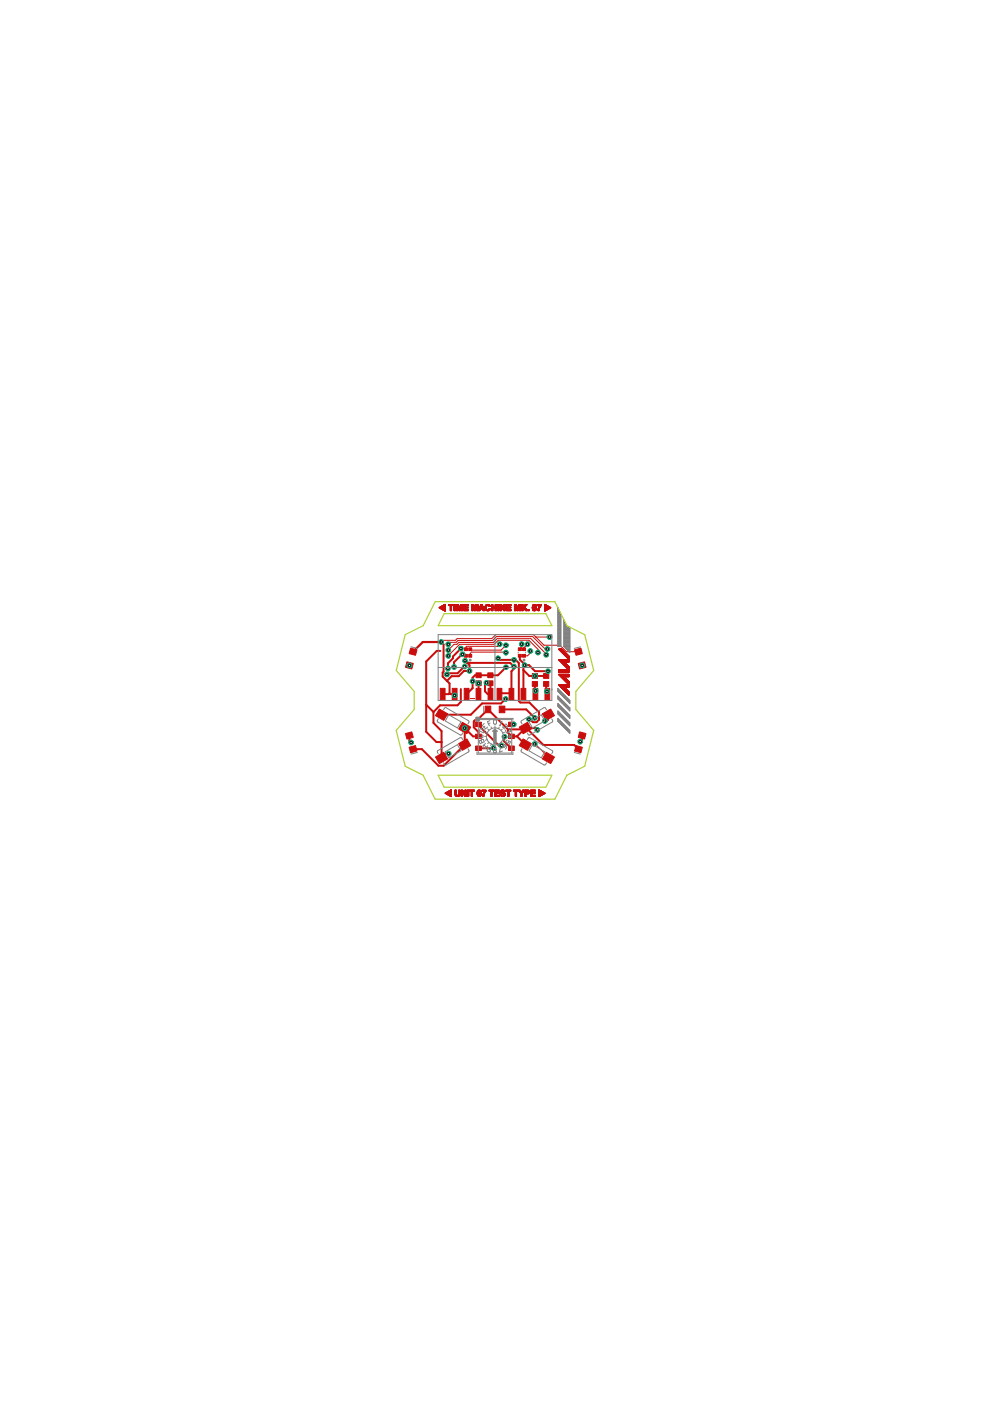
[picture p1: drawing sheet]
<svg xmlns="http://www.w3.org/2000/svg" width="210mm" height="297mm" viewBox="0 0 210 297" stroke-linecap="round" stroke-linejoin="round" font-family="sans-serif">
<g fill="none" stroke="#c90d0c" stroke-width=".21">
<path d="M93.1 128.8h1.3M93.1 128.9h1.3M93.2 128.8h1.2M93.3 128.9h1.1M93.3 129h1.1M93.3 128.7h1.1M93.4 128.7h1M93.4 129.1h1M93.5 128.6h.9M93.5 129.1h.9M93.6 129.2h.8M93.6 128.5h.8"/>
<path d="M93.7 128.5h.7M93.7 129.2h.7M93.8 129.3h.6M93.8 128.4h.6M93.9 128.4h.5M93.9 129.3h.5M94 128.3h.4M94 129.4h.4M94.1 128.3h.3M94.1 129.4h.3M94.2 129.5h.2M94.2 128.2h.2"/>
<path d="M94.3 128.2h.1M94.3 129.5h.1M95 137.8l1.3-1.2h.6l.4-.4h7.3l.9-.9h7l3.3 3.4v.1M95 136.6l.4-.4h1.3l.4-.4h7.3l.9-.9h7.6l2.7 2.7h.5M95.1 128.4h1M95.1 128.3h1M95.1 128.2h1M95.5 129.5h.2M95.5 129.4h.2M95.5 129.3h.2M95.5 129.2h.2M95.5 129.1h.2"/>
<path d="M95.5 129h.2M95.5 128.9h.2M95.5 128.8h.2M95.5 128.7h.2M95.5 128.6h.2M95.5 128.5h.2M95.5 128.4h.2M96.3 129.5h.3M96.3 129.4h.3M96.3 129.3h.3M96.3 129.2h.3M96.3 129.1h.3"/>
<path d="M96.3 129h.3M96.3 128.9h.3M96.3 128.8h.3M96.3 128.7h.3M96.3 128.6h.3M96.3 128.5h.3M96.3 128.4h.3M96.3 128.3h.3M96.3 128.2h.3M96.8 129.5h.2M96.8 129.4h.2M96.8 129.3h.2"/>
<path d="M96.8 129.2h.2M96.8 129.1h.2M96.8 129h.2M96.8 128.9h.2M96.8 128.8h.2M96.8 128.7h.2M96.8 128.6l.5 .1M96.8 128.6h.5M96.8 128.5h.5M96.8 128.4h.4M96.8 128.3h.4M96.8 128.2l.4 .1"/>
<path d="M96.8 128.2h.4M97.1 128.7h.2M97.1 128.8h.3M97.2 128.9h.2M97.2 129h.5M97.2 129.1h.4M97.2 129.1h.5M97.2 129.2h.4M97.2 129.3h.4M97.3 129.4h.3M97.3 129.5h.3M97.5 128.9h.2"/>
<path d="M97.5 128.8h.2M97.5 128.7h.2M97.5 128.6h.6M97.6 128.5h.5M97.6 129.3h-.3M97.6 128.4h.5M97.6 128.3h.5M97.6 128.2h.5M97.7 128.2h.4M97.7 128.9h-.2M97.7 128.8l-.2 .1M97.8 129.5h.3"/>
<path d="M97.8 129.4h.3M97.8 129.3h.3M97.8 129.2h.3M97.8 129.1h.3M97.8 129h.3M97.8 128.9h.3M97.8 128.8h.3M97.8 128.7h.3M98.1 128.7h-.6M98.1 128.6h-.6M98.1 128.5h-.5M98.3 129.5h1"/>
<path d="M98.3 129.4h1M98.3 129.3h1M98.3 129.2h.3M98.3 129.1h.3M98.3 129h.3M98.3 128.9h.3M98.3 128.8h1M98.3 128.7h1M98.3 128.6h.3M98.3 128.5h.3M98.3 128.4h.3M98.3 128.3h1"/>
<path d="M98.3 128.2h1M99.3 128.9h-1M99.3 128.4h-1M100 129.5h.3M100 129.4h.3M100 129.3h.3M100 129.2h.3M100 129.1h.3M100 129h.3M100 128.9h.3M100 128.8h.3M100 128.7h.3"/>
<path d="M100 128.6h.3M100 128.6h.5M100 128.5h.5M100 128.4h.5M100 128.3h.5M100 128.2h.5M100 128.2h.4M100.3 128.7h.3M100.3 128.6l.3 .1M100.4 128.7h.2M100.4 128.8l.2 .1M100.4 128.8h.2"/>
<path d="M100.4 128.9h.5M100.4 128.9h.2M100.4 129h.5M100.4 129.1h.5M100.5 129.2h.4M100.5 129.3h.3M100.5 129.4h.3M100.5 129.5h.3M100.7 128.9h.2M100.7 128.8h.3M100.8 128.7h.2M100.8 128.6h.2"/>
<path d="M100.8 128.5h.5M100.8 129.3h-.3M100.8 128.4h.5M100.9 128.3h.4M100.9 129.1h-.4M100.9 128.2h.4M101 128.8l-.3 .1M101 128.7h-.2M101.1 129.5h.2M101.1 129.4h.2M101.1 129.3h.2M101.1 129.2h.2"/>
<path d="M101.1 129.1h.2M101.1 129h.2M101.1 128.9h.2M101.1 128.8h.2M101.1 128.7h.2M101.1 128.6h.2M101.3 128.6h-.5M101.3 128.5h-.5M101.4 129.5h.3M101.5 129.3h.3M101.5 129.2h.3M101.6 129.1h1"/>
<path d="M101.6 129h1M101.6 128.9h.3M101.8 129.4h-.3M101.8 128.6h.2M101.8 128.6h.6M101.8 129.3h-.3M101.8 128.5h.6M101.8 128.4h.5M101.9 128.4h.4M101.9 128.3h.4M101.9 128.9h-.3M101.9 128.2h.3"/>
<path d="M102 128.8l-.3 .1M102 128.8h-.3M102 128.7l-.3 .1M102 128.7h-.3M102.1 128.6l.3 .1M102.2 128.7h.2M102.2 128.8h.3M102.2 128.8l.3 .1M102.2 128.9h.3M102.3 128.9l.3 .1M102.4 129.2h.3M102.4 128.5h-.6"/>
<path d="M102.4 129.3h.3M102.4 129.4h.3M102.4 129.4l.3 .1M102.5 129.5h.2M102.6 129.2h-1.1M102.8 128.9h.3M102.8 128.8h.3M102.8 128.7h.3M102.8 129.1h.3M102.8 129h.3M102.9 129.1h.3M102.9 129.2h.3"/>
<path d="M102.9 129.3h1M102.9 129.2h.4M103 128.4h.9M103 129.3h.9M103 128.3h.9M103 129.4h.8M103 128.3h.8M103.1 129.4h.7M103.1 128.6l-.3 .1M103.1 128.6h-.3M103.1 128.2h.6M103.2 128.5h-.3"/>
<path d="M103.2 129.5h.5M103.2 128.2h.5M103.3 128.4h-.4M103.6 128.4h.3M103.6 129.2h.3M103.7 128.5h.3M103.7 129.1h.3M103.7 129h.1M103.9 128.6h-.2M104 129.2h-.4M104.2 129.5h.3M104.2 129.4h.3"/>
<path d="M104.2 129.3h.3M104.2 129.2h.3M104.2 129.1h.3M104.2 129h.3M104.2 128.9h.3M104.2 128.8h1.1M104.2 128.7h1.1M104.2 128.6h.3M104.2 128.5h.3M104.2 128.4h.3M104.2 128.3h.3M104.2 128.2h.3"/>
<path d="M105 129.5h.3M105 129.4h.3M105 129.3h.3M105 129.2h.3M105 129.1h.3M105 129h.3M105 128.9h.3M105 128.6h.3M105 128.5h.3M105 128.4h.3M105 128.3h.3M105 128.2h.3"/>
<path d="M105.3 128.9h-1.1M105.5 129.5h.3M105.5 129.4h.3M105.5 129.3h.3M105.5 129.2h.3M105.5 129.1h.3M105.5 129h.3M105.5 128.9h.3M105.5 128.8h.3M105.5 128.7h.3M105.5 128.6h.3M105.5 128.5h.3"/>
<path d="M105.5 128.4h.3M105.5 128.3h.3M105.5 128.2h.3M105.9 136.6l-.4 .4h-6.5l-.2 .2v.4M106 129.5h.3M106 129.4h.3M106 129.3h.3M106 129.2h.3M106 129.1h.3M106 129h.3M106 128.9h.3M106 128.8h.3"/>
<path d="M106 128.7l.7 .1M106 128.7h.6M106 128.6h.6M106 128.5h.5M106 128.4h.5M106 128.4h.4M106 128.3h.4M106 128.2l.4 .1M106 128.2h.3M106.4 128.8h.3M106.4 128.9h.4M106.5 128.9h.3"/>
<path d="M106.5 129h.6M106.6 129.1h.5M106.6 128.6l-.6 .1M106.6 129.2h.5M106.7 129.2h.4M106.7 129.3h.4M106.7 129.4h.4M106.8 129.4h.3M106.8 129.5h.3M106.8 128.9h.3M106.8 128.8h.3M106.8 128.7h.3"/>
<path d="M106.8 128.6h.3M106.8 128.5h.3M106.8 128.4h.3M106.8 128.3h.3M106.8 128.2h.3M107.3 136.8l-1.1 1h-6.3l-.2-.2M107.3 138.4l-7.3-.1-.3 .2v.5M107.4 129.5h1M107.4 129.4h1M107.4 129.3h1M107.4 129.2h.2M107.4 129.1h.2"/>
<path d="M107.4 129h.2M107.4 128.9h.2M107.4 128.8h.9M107.4 128.7h.9M107.4 128.6h.2M107.4 128.5h.2M107.4 128.4h.2M107.4 128.3h.9M107.4 128.2h.9M108.3 128.9h-.9M108.3 128.4h-.9M109.1 129.5h.2"/>
<path d="M109.1 129.4h.2M109.1 129.3h.2M109.1 129.2h.2M109.1 129.1h.2M109.1 129h.2M109.1 128.9h.2M109.1 128.8h.2M109.1 128.7h.2M109.1 128.7h.5M109.1 128.6h.5M109.1 128.5h.5M109.1 128.4h.4"/>
<path d="M109.1 128.3h.4M109.1 128.2h.4M109.4 128.7h.2M109.4 128.8h.2M109.4 128.9h.3M109.4 128.8l.3 .1M109.5 129h.5M109.5 128.9h.2M109.5 129.1h.4M109.5 129.2h.4M109.5 129.3h.4M109.6 129.5h.2"/>
<path d="M109.6 129.4h.3M109.7 128.9h.3M109.8 128.7h.2M109.8 128.6h.6M109.9 129.4h-.3M109.9 128.4h.5M109.9 128.3h.5M109.9 128.2h.5M109.9 129.1h-.4M110 128.8l-.2 .1M110 128.8h-.2M110.1 129.5h.3"/>
<path d="M110.1 129.4h.3M110.1 129.3h.3M110.1 129.2h.3M110.1 129.1h.3M110.1 129h.3M110.1 128.9h.3M110.1 128.8h.3M110.1 128.7h.3M110.4 128.5h-.5M110.6 129.5h.3M110.6 129.4h.3M110.6 129.3h.3"/>
<path d="M110.6 129.2h.3M110.6 129.1h.3M110.6 128.8h.8M110.6 128.7l.7 .1M110.6 128.7h.7M110.6 128.6h.3M110.6 128.5h.3M110.6 128.4h.3M110.6 128.3h.3M110.6 128.2h.3M110.6 136.6v.5l-.4 .5M110.9 129.1h-.3"/>
<path d="M111 129h-.4M111 128.9l-.4 .1M111.1 128.9l.4 .1M111.1 129h.4M111.2 129.1h.3M111.2 129.1h.4M111.3 129.2h.3M111.3 129.3h.4M111.3 128.6l-.3 .1M111.4 129.3h.3M111.4 128.2h.3M111.4 129.4h.3"/>
<path d="M111.4 128.2h.4M111.4 128.6h-.4M111.4 129.4l.4 .1M111.4 128.9h-.8M111.4 128.5h-.3M111.4 129.5h.4M111.5 128.5h-.4M111.5 128.4h-.3M111.6 128.4h-.4M111.6 128.3h-.3M111.7 128.2l-.4 .1M111.8 136.6l-.7 .7v.3"/>
<path d="M111.9 129.5h.3M111.9 129.4h.3M111.9 129.3h.3M111.9 129.2h.3M112.4 138v.5l-.6 .5h-.7M112.9 129h.2M112.9 128.9h.2M112.9 128.8h.2M112.9 128.7h.2M112.9 129.1h.2M112.9 128.6h.2M112.9 129.2h.3"/>
<path d="M112.9 129.1h.3M112.9 128.5h.3M112.9 129.3h.8M112.9 128.4h.8M113 129.3h.6M113 128.3h.6M113 129.4h.6M113.1 129.4h.5M113.1 128.2h.4M113.1 129.5h.4M113.2 128.5h-.3M113.2 128.4h-.3"/>
<path d="M113.4 128.4h.3M113.4 129.2h.3M113.4 128.5h.3M113.4 129.1h.3M113.5 129.1h.2M113.5 129h.2M113.5 128.9h.2M113.5 128.8h.2M113.5 128.7h.2M113.5 128.6h.2M113.6 135.1l1.7 1.7h3.4l1.4 1.4h2.5v-.2M113.9 128.4h.8"/>
<path d="M113.9 128.3h.8M113.9 128.2h.8M114 129.5h.3M114 129.4h.3M114.1 129.3h.2M114.1 129.2h.2M114.1 138.3v-.6l-2-2h-6.5l-.8 .9h-7.3l-2.5 2.5M114.1 129.1h.3M114.3 129.3h-.2M114.3 129.2h-.2M114.4 129.1h-.3M114.4 129h-.3"/>
<path d="M114.4 128.9l-.2 .1M114.4 128.9h-.2M114.4 128.8l-.2 .1M114.5 128.8h-.3M114.5 128.7l-.3 .1M114.5 128.7h-.2M114.6 128.6l-.3 .1M114.6 128.6h-.3M114.6 128.5h-.2M114.7 128.5h-.3M114.7 128.4h-.8M115.5 128.8h1.3"/>
<path d="M115.5 128.7l1.2 .1M115.5 128.7h1.1M115.5 128.6l1 .1M115.5 128.6h.9M115.5 128.5h.8M115.5 128.5h.7M115.5 128.4h.6M115.5 128.4h.5M115.5 128.3h.4M115.5 128.2l.3 .1M115.5 128.2h.2M115.5 128.1l.2 .1"/>
<path d="M115.6 129.5l-.1 .1M115.7 129.5h-.2M115.8 129.4l-.3 .1M115.9 129.4h-.4M116 129.3h-.5M116.1 129.3h-.6M116.2 129.2h-.7M116.3 129.2h-.8M116.4 129.1h-.9M116.5 129.1h-1M116.5 135.1h-2.9l-.5-.6h-8l-.8 .9h-7.4l-.3 .4h-2.7l-.4 .3M116.6 129h-1.1"/>
<path d="M116.6 128.9l-1.1 .1M116.8 128.9h-1.3M118.5 137.6v.1M118.5 139.8v.1M118.6 137.6v.2M118.6 139.8v.2M118.7 137.6v.3M118.7 139.8v.3M118.8 137.6v.4M118.8 139.8v.4M118.8 137.6l.1 .4M118.8 139.8l.1 .5"/>
<path d="M118.9 137.6v.5M118.9 139.8v.5M118.9 137.6l.1 .6M118.9 139.8l.1 .6M119 137.6v.6M119 139.8v.6M119 137.6l.1 .7M119 139.8l.1 .7M119.1 137.6v.7M119.1 139.8v.7M119.1 137.6l.1 .8M119.1 139.8l.1 .8"/>
<path d="M119.2 137.7v.7M119.2 139.8v.8M119.3 137.8v.7M119.3 139.8v.9M119.4 137.9v.7M119.4 139.8v1M119.5 138v.7M119.5 139.8v1.1M119.6 138.1v.7M119.6 139.8v1.2M119.6 138.1l.1 .8M119.6 139.8l.1 1.3"/>
<path d="M119.7 138.2v.7M119.7 139.8v1.3M119.7 138.2l.1 .8M119.7 139.8v.5M119.8 138.3v.7M119.8 139.8v.5M119.8 138.3l.1 .8M119.9 138.4v.7M119.9 139.8v.5M119.9 138.4l.1 .8M120 138.5v.7M120 139.8v.5"/>
<path d="M120 138.5l.1 .8M120.1 138.6v.7M120.1 139.8v.5M120.1 138.6l.1 .8M120.2 138.7v.7M120.2 139.8v.5M120.2 138.7l.1 .8M120.3 138.8v.7M120.3 139.8v.5M120.4 138.9v.7M120.4 139.8v.5M120.5 139v.7"/>
<path d="M120.5 139.8v.5M120.6 139.1v1.2M95 141.4v.4M96.6 147l-.2 .2v.3M98.6 154.3l-.1 .1M99.7 148.1h.9M104.6 158.6h.1M108 148.5h1.5M108.4 147.2h.4M108.4 142.3h.1M108.4 153.6h.5M113.4 157.7l2.9 2.8v.2"/>
<path d="M116 147.1l.1 .1M116.3 151.5v1.2l-.3 .2h-.5M118.5 142v.5M118.5 143h.1M118.5 145.2h.1M118.5 143v.1M118.5 145.2v.1M118.6 142v.5M118.6 143v.1M118.6 145.2v.1M118.6 143v.2M118.6 145.2v.2"/>
<path d="M118.7 142v.5M118.7 143v.2M118.7 145.2v.2M118.7 143v.3M118.7 145.2v.3M118.8 142v.5M118.8 143v.4M118.8 145.2v.3M118.8 143l.1 .4M118.8 145.2l.1 .4M118.9 142v.5M118.9 143v.5"/>
<path d="M118.9 145.2v.4M118.9 143l.1 .5M118.9 145.2l.1 .5M119 142v.5M119 143v.6M119 145.2v.6M119.1 142v.5M119.1 143v.7M119.1 145.2v.7M119.2 142v.5M119.2 143v.8M119.2 145.2v.8"/>
<path d="M119.3 142v.5M119.3 143v.8M119.3 145.2v.8M119.3 143v.9M119.3 145.2v.9M119.4 142v.5M119.4 143v.9M119.4 145.2v.9M119.4 143v1M119.4 145.2v1M119.5 142v.5M119.5 143v1"/>
<path d="M119.5 145.2v1M119.5 143v1.1M119.5 145.2v1.1M119.6 142v.5M119.6 143v1.1M119.6 145.2v1.1M119.6 143v1.2M119.6 145.2v1.2M119.7 142v.5M119.7 143v1.3M119.7 145.2v.5M119.7 145.8v.7"/>
<path d="M119.7 140.4l.1 .8M119.7 143v.5M119.7 143.6l.1 .7M119.7 145.8l.1 .7M119.8 140.5v.7M119.8 142v.5M119.8 143v.5M119.8 143.6v.8M119.8 145.2v.5M119.8 145.9v.7M119.8 140.5l.1 .8M119.8 143.7l.1 .7"/>
<path d="M119.8 145.9l.1 .7M119.9 140.6v.7M119.9 142v.5M119.9 143v.5M119.9 143.7v.8M119.9 145.2v.5M119.9 146v.7M119.9 140.6l.1 .8M119.9 143.8l.1 .7M119.9 146l.1 .7M120 140.7v.7M120 142v.5"/>
<path d="M120 143v.5M120 143.8v.8M120 145.2v.5M120 146.1v.7M120 140.7l.1 .8M120 143.9l.1 .7M120 146.1l.1 .7M120.1 140.8v.7M120.1 142v.5M120.1 143v.5M120.1 144v.7M120.1 145.2v.5"/>
<path d="M120.1 146.2v.7M120.1 140.8l.1 .8M120.1 144l.1 .7M120.1 146.2l.1 .7M120.2 140.9v.7M120.2 142v.5M120.2 143v.5M120.2 144.1v.7M120.2 145.2v.5M120.2 146.3v.7M120.2 140.9l.1 .8M120.2 144.1l.1 .7"/>
<path d="M120.2 146.3l.1 .7M120.3 141v.7M120.3 142v.5M120.3 143v.5M120.3 144.2v.7M120.3 145.2v.5M120.3 146.4v.7M120.4 141.1v.7M120.4 142v.5M120.4 143v.5M120.4 144.2v.7M120.4 145.2v.5"/>
<path d="M120.4 146.4v.8M120.4 144.3v.7M120.4 146.5v.7M120.5 141.2v.7M120.5 142v.5M120.5 143v.5M120.5 144.3v.8M120.5 145.2v.5M120.5 146.5v.8M120.5 144.4v.7M120.5 146.6v.7M120.6 141.3v1.2"/>
<path d="M120.6 143v.5M120.6 144.4v1.3M120.6 146.6v.7M120.6 144.5v1.2M120.6 146.7v.7M123.4 155.9l-.4 .4M123.4 141.1h.1M93.6 160.7h.6M94.4 168.2h1.3M94.4 168.1h1.3M94.5 168.1h1.2M94.5 168.3h1.2"/>
<path d="M94.6 168h1.1M94.6 168.3h1.1M94.7 168h1M94.7 168.4h1M94.8 167.9h.9M94.8 168.4h.9M94.9 167.9h.8M94.9 168.5h.8M95 167.8h.7M95 168.6h.7M95.1 167.8h.6M95.1 168.6h.6"/>
<path d="M95.2 167.7h.5M95.2 168.7h.5M95.3 168.7h.4M95.4 167.6h.3M95.4 168.8h.3M95.5 168.8h.2M95.5 167.5h.2M95.6 168.9h.1M95.6 167.5h.1M96.5 168.5h.3M96.5 168.4h.3M96.5 168.3h.2"/>
<path d="M96.5 168.2h.2M96.5 168.1h.2M96.5 168h.2M96.5 167.9h.2M96.5 167.8h.2M96.5 167.7h.2M96.5 167.6h.2M96.5 167.5h.2M96.5 168.6h.3M96.5 168.6h1M96.6 168.7h.8M96.6 168.8h.7"/>
<path d="M96.7 168.8h.6M97.2 168.6h.3M97.2 168.4h.3M97.3 168.3h.2M97.3 168.2h.2M97.3 168.1h.2M97.3 168h.2M97.3 167.9h.2M97.3 167.8h.2M97.3 167.7h.2M97.3 167.6h.2M97.3 167.5h.2"/>
<path d="M97.5 168.7h-1M97.5 168.5h-.3M97.8 168.8h.2M97.8 168.7h.2M97.8 168.6h.2M97.8 168.5h.2M97.8 168.4h.2M97.8 168.3h.2M97.8 168.2h.2M97.8 168.1h.2M97.8 168h.6M97.8 167.9h.5"/>
<path d="M97.8 167.8h.5M97.8 167.7l.4 .1M97.8 167.7h.4M97.8 167.6l.4 .1M97.8 167.6h.3M97.8 167.5l.3 .1M97.8 167.5h.3M98.1 168.1h.3M98.2 168.2h.3M98.2 168.3h.6M98.3 168.3h.5M98.3 168.4h.5"/>
<path d="M98.4 168.5h.4M98.4 168.6h.4M98.5 168.7h.3M98.5 168.8h.3M98.6 168.8h.2M98.6 168.2h.2M98.6 168.1h.2M98.6 168h.2M98.6 167.9h.2M98.6 167.8h.2M98.6 167.7h.2M98.6 167.6h.2"/>
<path d="M98.6 167.5h.2M99.1 168.8h.3M99.1 168.7h.3M99.1 168.6h.3M99.1 168.5h.3M99.1 168.4h.3M99.1 168.3h.3M99.1 168.2h.3M99.1 168.1h.3M99.1 168h.3M99.1 167.9h.3M99.1 167.8h.3"/>
<path d="M99.1 167.7h.3M99.1 167.6h.3M99.1 167.5h.3M99.5 167.7h1.1M99.5 167.6h1.1M99.5 167.5h1.1M99.9 168.8h.3M99.9 168.7h.3M99.9 168.6h.3M99.9 168.5h.3M99.9 168.4h.3M99.9 168.3h.3"/>
<path d="M99.9 168.2h.3M99.9 168.1h.3M99.9 168h.3M99.9 167.9h.3M99.9 167.8h.3M99.9 167.7h.3M101.2 168.4h.3M101.2 168.3h.2M101.2 168.2h.2M101.2 168.1h.2M101.2 168h.2M101.2 167.9h.3"/>
<path d="M101.2 168.5h.3M101.2 167.8h.3M101.2 168.6h.3M101.2 168.6h.8M101.3 168.7h.6M101.3 167.7h.6M101.3 167.6h.6M101.3 168.8h.6M101.4 168.8h.4M101.5 168h-.3M101.5 167.5h.2M101.5 167.7l-.3 .1"/>
<path d="M101.7 168.6h.3M101.7 167.7h.3M101.7 168.5h.3M101.7 167.8h.3M101.7 168.4h.3M101.7 168h.3M101.7 167.9h.3M101.8 168.3h.2M101.8 168.2h.2M101.8 168.1h.2M101.8 168h.2M102 167.7h-.8"/>
<path d="M102 168.4h-.3M102.2 167.7h.8M102.2 167.6h.8M102.2 167.5h.8M102.3 168.8h.3M102.4 168.7h.2M102.4 168.6h.2M102.4 168.5h.2M102.4 168.3h.3M102.5 168.2h.2M102.5 168.1h.3M102.6 168.7h-.3"/>
<path d="M102.6 167.9h.3M102.6 168.6h-.2M102.7 168.4l-.3 .1M102.7 168.4h-.3M102.7 168.2h-.2M102.8 168.1h-.3M102.8 168h-.2M102.9 168h-.3M102.9 167.9h-.3M103 167.8h-.3M103.7 167.7h1M103.7 167.6h1"/>
<path d="M103.7 167.5h1M104.1 168.8h.2M104.1 168.7h.2M104.1 168.6h.2M104.1 168.5h.2M104.1 168.4h.2M104.1 168.3h.2M104.1 168.2h.2M104.1 168.1h.2M104.1 168h.2M104.1 167.9h.2M104.1 167.8h.2"/>
<path d="M104.1 167.7h.2M104.9 168.8h1M104.9 168.7h1M104.9 168.6h1M104.9 168.6h.3M104.9 168.5h.3M104.9 168.4h.3M104.9 168.3h.3M104.9 168.2h.9M104.9 168.1h.9M104.9 168h.9M104.9 168h.3"/>
<path d="M104.9 167.9h.3M104.9 167.8h.3M104.9 167.7h.3M104.9 167.6h1M104.9 167.5h1M105.8 168.2l-.9 .1M105.9 167.7h-1M106 168.4h.3M106.1 168.5h.3M106.1 168.4l.2 .1M106.1 168.6h.3M106.1 167.9h.3"/>
<path d="M106.1 167.8h.3M106.1 168.6h1M106.1 168h.5M106.1 167.7h.9M106.1 168h.7M106.2 168.7h.8M106.2 167.7h.8M106.2 168.1h.7M106.2 167.6h.8M106.2 168.1h.8M106.2 167.6h.7M106.2 168.8h.7"/>
<path d="M106.3 168.2h.7M106.3 168.8h.6M106.4 167.5h.4M106.4 168.2l.7 .1M106.4 167.7l-.3 .1M106.6 168.3h.5M106.7 167.7l.4 .1M106.8 168.3h.3M106.8 167.8h.3M106.8 168.5h.3M106.8 168.4h.3M107.1 167.9h-.3"/>
<path d="M107.1 168.6h-.3M107.3 167.7h1M107.3 167.6h1M107.3 167.5h1M107.6 168.8h.3M107.6 168.7h.3M107.6 168.6h.3M107.6 168.5h.3M107.6 168.4h.3M107.6 168.3h.3M107.6 168.2h.3M107.6 168.1h.3"/>
<path d="M107.6 168h.3M107.6 167.9h.3M107.6 167.8h.3M107.6 167.7h.3M108.9 167.7h1M108.9 167.6h1M108.9 167.5l1.4 .1M108.9 167.5h1.4M109.3 168.8h.2M109.3 168.7h.2M109.3 168.6h.2M109.3 168.5h.2"/>
<path d="M109.3 168.4h.2M109.3 168.3h.2M109.3 168.2h.2M109.3 168.1h.2M109.3 168h.2M109.3 167.9h.2M109.3 167.8h.2M109.3 167.7h.2M110 167.6h.3M110 167.6l.4 .1M110.1 167.7h.3M110.1 167.7l.3 .1"/>
<path d="M110.1 167.8h.3M110.2 167.9h.3M110.2 168h.7M110.3 168h.5M110.3 168.1h.5M110.4 168.2h.3M110.4 168.8h.3M110.4 168.7h.3M110.4 168.6h.3M110.4 168.5h.3M110.4 168.4h.3M110.4 168.3h.3"/>
<path d="M110.6 167.9h.3M110.8 167.6h.3M110.8 167.5h.3M111 167.9h-.4M111 167.8h-.3M111 167.7l-.3 .1M111 167.7h-.3M111.1 167.6l-.4 .1M111.1 167.5l-.3 .1M111.3 168.8h.3M111.3 168.7h.3M111.3 168.6h.3"/>
<path d="M111.3 168.5h.3M111.3 168.4h.3M111.3 168.3h.3M111.3 168.1h.3M111.3 168h.3M111.3 167.9h.3M111.3 167.8h.3M111.3 167.7h.3M111.3 167.6l.9 .1M111.3 167.6h.9M111.3 167.5l.9 .1M111.3 167.5h.7"/>
<path d="M111.9 167.7h.4M112 168h.3M112 167.8h.3M112 167.9h.3M112.1 168.3h-.8M112.2 168.2l-.9 .1M112.2 168.2h-.9M112.3 168.1h-1M112.3 167.7h-1M112.3 168.1h-.5M112.3 168h-.3M112.5 168.8h1"/>
<path d="M112.5 168.7h1M112.5 168.6h1M112.5 168.6h.3M112.5 168.5h.3M112.5 168.4h.3M112.5 168.3h.3M112.5 168.2h1M112.5 168.1h1M112.5 168h1M112.5 168h.3M112.5 167.9h.3M112.5 167.8h.3"/>
<path d="M112.5 167.7h.3M112.5 167.6h1M112.5 167.5h1M113.5 168.2l-1 .1M113.5 167.7h-1M114.3 168.1h1.2M114.3 168h1.1M114.3 168h1M114.3 167.9h.8M114.3 167.8h.7M114.3 167.7l.6 .1M114.3 167.7h.5"/>
<path d="M114.3 167.6l.4 .1M114.3 167.6h.3M114.3 167.5l.2 .1M114.3 167.5h.1M114.4 168.9h-.1M114.5 168.8h-.2M114.6 168.8h-.3M114.7 168.7h-.4M114.9 168.6h-.6M115 168.5h-.7M115.1 168.4l-.8 .1M115.3 168.4h-1"/>
<path d="M115.3 168.3l-1 .1M115.4 168.3h-1.1M115.5 168.2l-1.2 .1M115.6 168.2h-1.3"/>
</g>
<g fill="#c90d0c" stroke="#c90d0c" stroke-width=".21">
<path d="M86.3 140.3l1.3 .4-.3 1.1-1.3-.3z"/>
<path d="M87.1 137.4l1.3 .4-.3 1.1-1.4-.3z"/>
<path d="M86 155.5l1.3-.3 .3 1.1-1.3 .4z"/>
<path d="M86.7 158.4l1.4-.3 .3 1.1-1.3 .4z"/>
<path d="M122.9 155.2l1.3 .3-.3 1.2-1.3-.4z"/>
<path d="M122.1 158.1l1.4 .3-.3 1.2-1.4-.4z"/>
<path d="M122.6 140.7l1.3-.4 .3 1.2-1.3 .3z"/>
<path d="M121.8 137.8l1.4-.4 .3 1.2-1.4 .3z"/>
<path d="M100.8 153.1h1.3v1h-1.3z"/>
<path d="M100.8 155.7h1.3v.9h-1.3z"/>
<path d="M100.8 158.2h1.3v.9h-1.3z"/>
<path d="M107.8 158.2h1.3v.9h-1.3z"/>
<path d="M107.8 155.7h1.3v.9h-1.3z"/>
<path d="M107.8 153.1h1.3v1h-1.3z"/>
<path d="M98 153.1l1.8 1.1-.8 1.4-1.8-1z"/>
<path d="M93.2 150.3l1.7 1-.8 1.4-1.8-1z"/>
<path d="M110.1 154.2l1.7-1.1 .9 1.5-1.8 1z"/>
<path d="M115 151.3l1.8-1 .8 1.4-1.8 1z"/>
<path d="M97.2 157.7l1.8-1 .8 1.4-1.8 1z"/>
<path d="M92.3 160.5l1.8-1 .8 1.4-1.7 1z"/>
<path d="M110.9 156.7l1.8 1-.9 1.4-1.7-1z"/>
<path d="M115.8 159.5l1.8 1-.8 1.4-1.8-1z"/>
<path d="M93.3 145.9h1.1v2.5h-1.1z"/>
<path d="M98.4 145.9h1v2.5h-1z"/>
<path d="M100.9 145.9h1.1v2.5h-1.1z"/>
<path d="M103.5 145.9h1v2.5h-1z"/>
<path d="M95.9 145.9h1v2.5h-1z"/>
<path d="M105.4 145.9h1v2.5h-1z"/>
<path d="M110.5 145.9h1v2.5h-1z"/>
<path d="M113 145.9h1v2.5h-1z"/>
<path d="M115.5 145.9h1.1v2.5h-1.1z"/>
<path d="M107.9 145.9h1v2.5h-1z"/>
<path d="M100.9 144.4h1.1v1h-1.1z"/>
<path d="M100.9 142.7h1.1v1h-1.1z"/>
<path d="M103.4 144.4h1.1v1h-1.1z"/>
<path d="M103.4 142.7h1.1v1h-1.1z"/>
<path d="M99.4 138.7h.6v.6h-.6z"/>
<path d="M99.4 137.4h.6v.5h-.6z"/>
<path d="M98.5 138.7h.6v.6h-.6z"/>
<path d="M98.5 137.4h.6v.5h-.6z"/>
<path d="M110.8 138.7h.6v.6h-.6z"/>
<path d="M110.8 137.4h.6v.5h-.6z"/>
<path d="M109.9 138.7h.6v.6h-.6z"/>
<path d="M109.9 137.4h.6v.5h-.6z"/>
<path d="M105.9 149.7h1.1v1.4h-1.1z"/>
<path d="M102.9 149.7h1.2v1.4h-1.2z"/>
<path d="M115.3 144.5h1.1v1h-1.1z"/>
<path d="M115.3 142.8h1.1v1h-1.1z"/>
<path d="M112.9 144.5h1.1v1h-1.1z"/>
<path d="M112.9 142.8h1.1v1h-1.1z"/>
</g>
<g fill="none" stroke="#c90d0c" stroke-width=".42">
<path d="M93.4 138h-.8l-2.2 2.3v14.9l2.1 2.1 1.1 .1M93.5 136.1l.5 .5v5.8l-.1 .2v.8l1.4 1.5v2.1M97.7 137.5l-1.7 1.7v.4l-1 1v1.2M98.7 139.1l-.2-.4h-.5l-1.7 1.7v1M105.6 139.6l.3 .3h3.4l.7 .7v8l.3 .3h1.9l2.1 2.1v1.6l-.6 .5h-.7l-.6-.6h-.3M110.2 139v.8l1 1.1v.1M86.8 155.9v1.2l.4 .3M90.4 149.4l1.5 1.6M91.9 151v2.3l1.7 1.7v5.7l.9-.9h.6M95.3 147l.2 .2h.9M95.3 147l-.2 .2h-1.2M96.3 147.2l.1 .1"/>
<path d="M96.4 147.2v.2M96.4 147.2h.1M97.7 146.1v2.7l-.7 .7h-3.7l-1.4 1.5M98.2 158.2l-4.1 4.1h-1.1l-3.5-3.5h-1.9M98.2 158.2h.1M98.5 141.3l-1.5 1.4h-2l-.2 .3M98.6 140.1l.9 .9v1.3h-1.1l-1.1 1.1h-1.5l-1 1M99.1 140.5h9.1l.8 .8v.5l-.6 .5v4.9M99.1 140.5h.3M101.5 158.6h3.1M101.5 144.9l-.1 2.2M101.6 153.6h-.1v.2l4.3 4.3h.5"/>
<path d="M102.8 145.1l.3-.3h.8l.1 .1v2.3h-.6l-.6-.6zM103.6 144.9h.4M104 147.2l-.1 .1M104 143.2h.1M106.4 150.4h5.2l1.8 1.8M107 156.2l-.1 1 1.5 1.4M107.2 148.2l-1 .9h-4l-2.4 2.4h-6.2M107.3 141.5l-1.7 1.7h-4.9l-.5 .5v2.2l-1.3 1.3M107.7 154.6l-4.2-4.2-2.4 2.3h-.4l-.2 .3v1.2l1 1v.9h-1.2l-1.8-1.7v3.5l-.3 .3M107.7 154.6v.8l.7 .7h1.2M108.4 147h-2.3l-.2 .2M109.6 156.1l1.8 1.8"/>
<path d="M111 142.1l1.2 1.2h3.6M111.2 141h1l1.2 1.3h2.8M111.2 141l-.2 .3v5.9M111.4 154.4h2.1l.4 .3M111.4 154.4l-1.8 1.7M111.4 154.4l-.3 .2h-3.4M111.6 154.4l3.6 3.5h6.6l.8 .9M113.4 145l.1 2.2M113.5 147.2h.1M113.5 146.5v.7M115.8 145v1.4l.3 .8M123.4 155.9v1l-.4 .3"/>
</g>
<path d="M93.5 136.1h-3.9l-2 2.1" fill="none" stroke="#c90d0c" stroke-width=".47"/>
<circle cx="113.9" cy="154.7" r=".51" fill="#0dab76" stroke="#0dab76" stroke-width=".21"/>
<circle cx="113.9" cy="154.7" r=".25" fill="#fff" stroke="#000" stroke-width=".21"/>
<circle cx="98.5" cy="154.4" r=".51" fill="#0dab76" stroke="#0dab76" stroke-width=".21"/>
<circle cx="98.5" cy="154.4" r=".25" fill="#fff" stroke="#000" stroke-width=".21"/>
<circle cx="96.4" cy="147.4" r=".51" fill="#0dab76" stroke="#0dab76" stroke-width=".21"/>
<circle cx="96.4" cy="147.4" r=".25" fill="#fff" stroke="#000" stroke-width=".21"/>
<circle cx="93.5" cy="136.1" r=".51" fill="#0dab76" stroke="#0dab76" stroke-width=".21"/>
<circle cx="93.5" cy="136.1" r=".25" fill="#fff" stroke="#000" stroke-width=".21"/>
<circle cx="98.6" cy="140.1" r=".51" fill="#0dab76" stroke="#0dab76" stroke-width=".21"/>
<circle cx="98.6" cy="140.1" r=".25" fill="#fff" stroke="#000" stroke-width=".21"/>
<circle cx="109" cy="141.3" r=".51" fill="#0dab76" stroke="#0dab76" stroke-width=".21"/>
<circle cx="109" cy="141.3" r=".25" fill="#fff" stroke="#000" stroke-width=".21"/>
<circle cx="99.5" cy="142.3" r=".51" fill="#0dab76" stroke="#0dab76" stroke-width=".21"/>
<circle cx="99.5" cy="142.3" r=".25" fill="#fff" stroke="#000" stroke-width=".21"/>
<circle cx="116.5" cy="135.1" r=".51" fill="#0dab76" stroke="#0dab76" stroke-width=".21"/>
<circle cx="116.5" cy="135.1" r=".25" fill="#fff" stroke="#000" stroke-width=".21"/>
<circle cx="86.8" cy="141.1" r=".51" fill="#0dab76" stroke="#0dab76" stroke-width=".21"/>
<circle cx="86.8" cy="141.1" r=".25" fill="#fff" stroke="#000" stroke-width=".21"/>
<circle cx="87.2" cy="157.4" r=".51" fill="#0dab76" stroke="#0dab76" stroke-width=".21"/>
<circle cx="87.2" cy="157.4" r=".25" fill="#fff" stroke="#000" stroke-width=".21"/>
<circle cx="123" cy="157.2" r=".51" fill="#0dab76" stroke="#0dab76" stroke-width=".21"/>
<circle cx="123" cy="157.2" r=".25" fill="#fff" stroke="#000" stroke-width=".21"/>
<circle cx="123.4" cy="141.1" r=".51" fill="#0dab76" stroke="#0dab76" stroke-width=".21"/>
<circle cx="123.4" cy="141.1" r=".25" fill="#fff" stroke="#000" stroke-width=".21"/>
<circle cx="115.8" cy="138.8" r=".51" fill="#0dab76" stroke="#0dab76" stroke-width=".21"/>
<circle cx="115.8" cy="138.8" r=".25" fill="#fff" stroke="#000" stroke-width=".21"/>
<circle cx="95" cy="137.8" r=".51" fill="#0dab76" stroke="#0dab76" stroke-width=".21"/>
<circle cx="95" cy="137.8" r=".25" fill="#fff" stroke="#000" stroke-width=".21"/>
<circle cx="116.1" cy="137.6" r=".51" fill="#0dab76" stroke="#0dab76" stroke-width=".21"/>
<circle cx="116.1" cy="137.6" r=".25" fill="#fff" stroke="#000" stroke-width=".21"/>
<circle cx="95" cy="136.6" r=".51" fill="#0dab76" stroke="#0dab76" stroke-width=".21"/>
<circle cx="95" cy="136.6" r=".25" fill="#fff" stroke="#000" stroke-width=".21"/>
<circle cx="114.1" cy="138.3" r=".51" fill="#0dab76" stroke="#0dab76" stroke-width=".21"/>
<circle cx="114.1" cy="138.3" r=".25" fill="#fff" stroke="#000" stroke-width=".21"/>
<circle cx="95" cy="139.1" r=".51" fill="#0dab76" stroke="#0dab76" stroke-width=".21"/>
<circle cx="95" cy="139.1" r=".25" fill="#fff" stroke="#000" stroke-width=".21"/>
<circle cx="107.2" cy="148.2" r=".51" fill="#0dab76" stroke="#0dab76" stroke-width=".21"/>
<circle cx="107.2" cy="148.2" r=".25" fill="#fff" stroke="#000" stroke-width=".21"/>
<circle cx="115.5" cy="152.9" r=".51" fill="#0dab76" stroke="#0dab76" stroke-width=".21"/>
<circle cx="115.5" cy="152.9" r=".25" fill="#fff" stroke="#000" stroke-width=".21"/>
<circle cx="106.3" cy="158.1" r=".51" fill="#0dab76" stroke="#0dab76" stroke-width=".21"/>
<circle cx="106.3" cy="158.1" r=".25" fill="#fff" stroke="#000" stroke-width=".21"/>
<circle cx="107" cy="156.2" r=".51" fill="#0dab76" stroke="#0dab76" stroke-width=".21"/>
<circle cx="107" cy="156.2" r=".25" fill="#fff" stroke="#000" stroke-width=".21"/>
<circle cx="104.6" cy="158.6" r=".51" fill="#0dab76" stroke="#0dab76" stroke-width=".21"/>
<circle cx="104.6" cy="158.6" r=".25" fill="#fff" stroke="#000" stroke-width=".21"/>
<circle cx="108.9" cy="153.6" r=".51" fill="#0dab76" stroke="#0dab76" stroke-width=".21"/>
<circle cx="108.9" cy="153.6" r=".25" fill="#fff" stroke="#000" stroke-width=".21"/>
<circle cx="101.5" cy="144.9" r=".51" fill="#0dab76" stroke="#0dab76" stroke-width=".21"/>
<circle cx="101.5" cy="144.9" r=".25" fill="#fff" stroke="#000" stroke-width=".21"/>
<circle cx="103.1" cy="144.8" r=".51" fill="#0dab76" stroke="#0dab76" stroke-width=".21"/>
<circle cx="103.1" cy="144.8" r=".25" fill="#fff" stroke="#000" stroke-width=".21"/>
<circle cx="95.1" cy="159.8" r=".51" fill="#0dab76" stroke="#0dab76" stroke-width=".21"/>
<circle cx="95.1" cy="159.8" r=".25" fill="#fff" stroke="#000" stroke-width=".21"/>
<circle cx="113.4" cy="157.7" r=".51" fill="#0dab76" stroke="#0dab76" stroke-width=".21"/>
<circle cx="113.4" cy="157.7" r=".25" fill="#fff" stroke="#000" stroke-width=".21"/>
<circle cx="105.9" cy="136.6" r=".51" fill="#0dab76" stroke="#0dab76" stroke-width=".21"/>
<circle cx="105.9" cy="136.6" r=".25" fill="#fff" stroke="#000" stroke-width=".21"/>
<circle cx="107.3" cy="136.8" r=".51" fill="#0dab76" stroke="#0dab76" stroke-width=".21"/>
<circle cx="107.3" cy="136.8" r=".25" fill="#fff" stroke="#000" stroke-width=".21"/>
<circle cx="107.3" cy="138.4" r=".51" fill="#0dab76" stroke="#0dab76" stroke-width=".21"/>
<circle cx="107.3" cy="138.4" r=".25" fill="#fff" stroke="#000" stroke-width=".21"/>
<circle cx="110.6" cy="136.6" r=".51" fill="#0dab76" stroke="#0dab76" stroke-width=".21"/>
<circle cx="110.6" cy="136.6" r=".25" fill="#fff" stroke="#000" stroke-width=".21"/>
<circle cx="111.8" cy="136.6" r=".51" fill="#0dab76" stroke="#0dab76" stroke-width=".21"/>
<circle cx="111.8" cy="136.6" r=".25" fill="#fff" stroke="#000" stroke-width=".21"/>
<circle cx="112.4" cy="138" r=".51" fill="#0dab76" stroke="#0dab76" stroke-width=".21"/>
<circle cx="112.4" cy="138" r=".25" fill="#fff" stroke="#000" stroke-width=".21"/>
<circle cx="113.4" cy="152.2" r=".51" fill="#0dab76" stroke="#0dab76" stroke-width=".21"/>
<circle cx="113.4" cy="152.2" r=".25" fill="#fff" stroke="#000" stroke-width=".21"/>
<circle cx="112.1" cy="152.5" r=".51" fill="#0dab76" stroke="#0dab76" stroke-width=".21"/>
<circle cx="112.1" cy="152.5" r=".25" fill="#fff" stroke="#000" stroke-width=".21"/>
<circle cx="109" cy="139.9" r=".51" fill="#0dab76" stroke="#0dab76" stroke-width=".21"/>
<circle cx="109" cy="139.9" r=".25" fill="#fff" stroke="#000" stroke-width=".21"/>
<circle cx="98.5" cy="141.3" r=".51" fill="#0dab76" stroke="#0dab76" stroke-width=".21"/>
<circle cx="98.5" cy="141.3" r=".25" fill="#fff" stroke="#000" stroke-width=".21"/>
<circle cx="94.8" cy="143" r=".51" fill="#0dab76" stroke="#0dab76" stroke-width=".21"/>
<circle cx="94.8" cy="143" r=".25" fill="#fff" stroke="#000" stroke-width=".21"/>
<circle cx="105.6" cy="139.6" r=".51" fill="#0dab76" stroke="#0dab76" stroke-width=".21"/>
<circle cx="105.6" cy="139.6" r=".25" fill="#fff" stroke="#000" stroke-width=".21"/>
<circle cx="98" cy="138.7" r=".51" fill="#0dab76" stroke="#0dab76" stroke-width=".21"/>
<circle cx="98" cy="138.7" r=".25" fill="#fff" stroke="#000" stroke-width=".21"/>
<circle cx="111.2" cy="141" r=".51" fill="#0dab76" stroke="#0dab76" stroke-width=".21"/>
<circle cx="111.2" cy="141" r=".25" fill="#fff" stroke="#000" stroke-width=".21"/>
<circle cx="96.3" cy="141.4" r=".51" fill="#0dab76" stroke="#0dab76" stroke-width=".21"/>
<circle cx="96.3" cy="141.4" r=".25" fill="#fff" stroke="#000" stroke-width=".21"/>
<circle cx="107.3" cy="141.5" r=".51" fill="#0dab76" stroke="#0dab76" stroke-width=".21"/>
<circle cx="107.3" cy="141.5" r=".25" fill="#fff" stroke="#000" stroke-width=".21"/>
<circle cx="116.2" cy="142.3" r=".51" fill="#0dab76" stroke="#0dab76" stroke-width=".21"/>
<circle cx="116.2" cy="142.3" r=".25" fill="#fff" stroke="#000" stroke-width=".21"/>
<circle cx="113.4" cy="143.3" r=".51" fill="#0dab76" stroke="#0dab76" stroke-width=".21"/>
<circle cx="113.4" cy="143.3" r=".25" fill="#fff" stroke="#000" stroke-width=".21"/>
<circle cx="100.2" cy="144.4" r=".51" fill="#0dab76" stroke="#0dab76" stroke-width=".21"/>
<circle cx="100.2" cy="144.4" r=".25" fill="#fff" stroke="#000" stroke-width=".21"/>
<circle cx="95" cy="141.8" r=".51" fill="#0dab76" stroke="#0dab76" stroke-width=".21"/>
<circle cx="95" cy="141.8" r=".25" fill="#fff" stroke="#000" stroke-width=".21"/>
<circle cx="97.7" cy="137.5" r=".51" fill="#0dab76" stroke="#0dab76" stroke-width=".21"/>
<circle cx="97.7" cy="137.5" r=".25" fill="#fff" stroke="#000" stroke-width=".21"/>
<circle cx="116" cy="146.6" r=".51" fill="#0dab76" stroke="#0dab76" stroke-width=".21"/>
<circle cx="116" cy="146.6" r=".25" fill="#fff" stroke="#000" stroke-width=".21"/>
<circle cx="113.6" cy="146.5" r=".51" fill="#0dab76" stroke="#0dab76" stroke-width=".21"/>
<circle cx="113.6" cy="146.5" r=".25" fill="#fff" stroke="#000" stroke-width=".21"/>
<g fill="none" stroke="#808080" stroke-width=".21">
<path d="M87.1 137.1l1.4 .4M92.9 134.6h24.1v13.9h-24.1zM98.4 138.3v.1M100 138.3v.1M104.9 134.6v13.9M109.9 138.3v.1M111.5 138.3v.1M118.3 134.6h.6M118.3 128.8l.6 1.3v7h-.6zM118.3 136.9h.6M118.3 136.8h.6M118.3 136.7h.6"/>
<path d="M118.3 136.6h.6M118.3 136.5h.6M118.3 136.4h.6M118.3 136.2h.6M118.3 136.1h.6M118.3 136h.6M118.3 135.9h.6M118.3 135.8h.6M118.3 135.6h.6M118.3 135.5h.6M118.3 135.4h.6M118.3 135.3h.6"/>
<path d="M118.3 135.1h.6M118.3 135h.6M118.3 134.9h.6M118.3 134.8h.6M118.3 134.7h.6M118.3 134.4h.6M118.3 134.3h.6M118.3 134.2h.6M118.3 134.1h.6M118.3 133.9h.6M118.3 133.8h.6M118.3 133.7h.6"/>
<path d="M118.3 133.6h.6M118.3 133.5h.6M118.3 133.3h.6M118.3 133.2h.6M118.3 133.1h.6M118.3 133h.6M118.3 132.9h.6M118.3 132.7h.6M118.3 132.6h.6M118.3 132.5h.6M118.3 132.4h.6M118.3 132.2h.6"/>
<path d="M118.3 132.1h.6M118.3 132h.6M118.3 131.9h.6M118.3 131.8h.6M118.3 131.7h.6M118.3 131.5h.6M118.3 131.4h.6M118.3 131.3h.6M118.3 131.2h.6M118.3 131.1h.6M118.3 130.9h.6M118.3 130.8h.6"/>
<path d="M118.3 130.7h.6M118.3 130.6h.6M118.3 130.5h.6M118.3 130.3h.6M118.3 130.2h.6M118.3 130.1h.6M118.3 130h.5M118.3 129.9h.5M118.3 129.7h.4M118.3 129.6h.4M118.3 129.5h.3M118.3 129.4h.2"/>
<path d="M118.3 129.2h.2M118.3 129.1h.1M118.3 129h.1M118.3 128.9h.1M119.5 134.6h1.3M119.5 131.4l.7 1.3 .6 .3M119.5 137.1h1.3M119.5 136.9h1.3M119.5 136.8h1.3M119.5 136.7h1.3M119.5 136.6h1.3M119.5 136.5h1.3"/>
<path d="M119.5 136.4h1.3M119.5 136.2h1.3M119.5 136.1h1.3M119.5 136h1.3M119.5 135.9h1.3M119.5 135.8h1.3M119.5 135.6h1.3M119.5 135.5h1.3M119.5 135.4h1.3M119.5 135.3h1.3M119.5 135.1h1.3M119.5 135h1.3"/>
<path d="M119.5 134.9h1.3M119.5 134.8h1.3M119.5 134.7h1.3M119.5 134.4h1.3M119.5 134.3h1.3M119.5 134.2h1.3M119.5 134.1h1.3M119.5 133.9h1.3M119.5 133.8h1.3M119.5 133.7h1.3M119.5 133.6h1.3M119.5 133.5h1.3"/>
<path d="M119.5 133.3h1.3M119.5 133.2h1.3M119.5 133.1h1.3M119.5 133h1.3M119.5 132.9h1.1M119.5 132.7h.9M119.5 132.6h.7M119.5 132.5h.6M119.5 132.4h.5M119.5 132.2h.5M119.5 132.1h.4M119.5 132h.4"/>
<path d="M119.5 131.9h.3M119.5 131.8h.2M119.5 131.7h.2M119.5 131.5h.1M119.5 131.4h.1M119.5 131.4v5.7M119.7 137.2h1.1M119.8 137.3h1M119.9 137.4h.9M120 137.6h.8M120.1 137.7h.7M120.2 137.8h.6"/>
<path d="M120.4 137.9h.4M120.5 138h.3M120.6 138.2h.2M120.7 138.3h.1M120.8 133v5.3l-1.3-1.2M123.1 137.1l-1.3 .4M88.5 159.5l-1.4 .4M92.9 141.5h24.1M92.9 152.4l-.2 .4 .1 .3 4.8 2.7h.3l.2-.4M94 150.5l.3-.4h.3l4.7 2.7 .1 .3-.2 .4M94.4 159.4l2.6-1.5 .7 1.3-2.6 1.5zM95.1 151.6l2.6 1.4-.7 1.3-2.6-1.5z"/>
<path d="M98.1 156.8l-.2-.4h-.3l-4.8 2.8-.1 .2 .2 .4M99.2 158.7l.2 .5-.1 .2-4.7 2.8h-.3l-.3-.5M101.1 159.4v.5h7.7v-.5M101.4 152.6h7.1v7.1h-7.1zM101.6 155.8l-.1 .2 .1 .4h.6l.2-.1v-.3l-.2-.2M101.8 154.5l.2-.1 .6 .3 .1 .2-.2 .5-.9-.5zM102 157l.1-.2h.4l.2 .5-.5 .2M102 157l-.4 .1 .2 .6 .4-.2M102 157l.2 .5M102.6 149.7v1.4M102.6 157.9l-.2 .2 .1 .5h.4l.2-.1M102.6 157.9l.5 .6"/>
<path d="M102.7 153.4l-.5 .4 .4 .4M102.7 156.1h.4M102.8 154l-.2 .2M102.9 157.6l-.3 .3M103 155.3l.3 .1M103.3 156.8l-.4 .2M103.4 154.2l-.4 .3-.4-.3M103.4 154.6l.3 .2M103.4 158.7l.5 .2v.5l-.6-.1v-.3zM103.4 158.1l-.3 .4M103.5 153.5l.3 .4M103.7 157.4l-.3 .3"/>
<path d="M103.8 152.8l-.4 .2 .1 .5M103.9 153.3l-.4 .2M104.1 154.1l.1 .3M104.2 157.8l-.2 .3M104.2 158.6l-.5-.1-.3 .2M104.6 152.8l.2-.2 .5 .2v.6l-.2 .1h-.3l-.2-.1zM104.7 154.9h.5M104.8 159.1l-.2 .2 .2 .3 .4-.2-.1-.3M104.8 159.1l-.2-.1 .2-.3 .4 .1-.1 .3M104.8 159.1h.3M104.9 153.9v.4M104.9 154.6v.2"/>
<path d="M104.9 157.9v.4M104.9 154.5l.6 .5h-1.1zM105.6 157.8l.2 .4M105.9 154.1l-.2 .4M105.9 153.8l.3 .1M106.1 158.4l-.1 1.1 .5-.3M106.1 153h.3l-.4 .8M106.2 157.4l.3 .2M106.5 154.6l-.3 .3M106.6 158.1l.2-.3 .5 .3-.4 .4h-.2zM106.6 156.8l.4 .2M106.7 156.1h.4"/>
<path d="M107 155.3l-.4 .1M107.1 153.5h.2l.3 .6-.2 .1-.8-.1 .4 .5M107.3 158.1l.1 .4-.2 .4M107.3 154.7l-.1 .2 .2 .5h.2l.2-.2M107.5 156.3h1l-.5-.5v.6M107.6 156.9l-.4 .4 .1 .2h.5v-.4l.4 .2-.2 .5M107.8 155v.2M107.8 154.5h.3l.2 .5-.5 .2M108.8 152.7v-.4h-7.7v.5M110.7 158.7l-.3 .5 .2 .2 4.7 2.8h.3l.3-.5M111.8 156.8l.3-.4h.2l4.8 2.8 .1 .2-.2 .4M112.2 153l2.6-1.4 .7 1.2-2.6 1.5z"/>
<path d="M112.9 157.9l2.6 1.5-.7 1.3-2.6-1.5zM115.9 150.5l-.3-.4h-.3l-4.7 2.7-.2 .3 .3 .4M117 152.4l.2 .4-.1 .3-4.8 2.7h-.2l-.3-.4M118.3 146v.6M118.3 147.6v.6l2.5 2.5v-.6M118.3 149.1l2.5 2.6v.6l-2.5-2.5zM118.3 150.7l2.5 2.6v.6l-2.5-2.5zM118.3 152.3l2.5 2.6v.6l-2.5-2.5zM118.3 146.6l2.5 2.5v-.6M118.3 146l2.5 2.5M118.3 148.2h.6M118.3 148h.5"/>
<path d="M118.3 147.9h.3M118.3 147.8h.2M118.3 147.7h.1M118.3 146.6h.6M118.3 146.5h.5M118.3 146.4h.4M118.3 146.2h.2M118.3 146.1h.1M118.3 146h.1M118.3 147.6l2.5 2.5M118.3 149.7h.6M118.3 149.6h.4"/>
<path d="M118.3 149.5h.3M118.3 149.4h.2M118.3 149.2h.1M118.3 147.6h.1M118.3 151.3h.6M118.3 151.2h.4M118.3 151.1h.3M118.3 150.9h.2M118.3 150.8h.1M118.3 152.9h.5M118.3 152.7h.4M118.3 152.6h.3"/>
<path d="M118.3 152.5h.2M118.3 152.4h.1M118.3 153h.7M118.3 149.9h.7M118.3 151.4h.7M118.4 148.3h.6M118.4 146.7h.6M118.4 153.1h.7M118.4 151.5h.7M118.5 150h.6M118.5 148.4h.6M118.5 146.8h.6"/>
<path d="M118.6 153.2h.6M118.6 151.7h.6M118.6 150.1h.6M118.6 148.5h.7M118.6 147h.7M118.7 153.4h.6M118.7 150.2h.6M118.7 151.8h.6M118.7 148.7h.7M118.7 147.1h.7M118.8 153.5h.6M118.8 151.9h.6"/>
<path d="M118.8 150.3h.7M118.9 148.8h.6M118.9 147.2h.6M118.9 153.6h.6M118.9 152h.7M119 150.5h.6M119 148.9h.6M119 147.3h.6M119 153.7h.7M119.1 152.1h.6M119.1 149h.6M119.1 150.6h.6"/>
<path d="M119.1 147.4h.6M119.1 153.8h.7M119.2 152.3h.6M119.2 150.7h.6M119.2 149.1h.6M119.2 147.6h.7M119.3 153.9h.6M119.3 152.4h.6M119.3 150.8h.7M119.3 149.2h.7M119.4 147.7h.6M119.4 154.1h.6"/>
<path d="M119.4 152.5h.7M119.4 150.9h.7M119.5 147.8h.6M119.5 149.4h.6M119.5 152.6h.7M119.5 154.2h.6M119.5 151.1h.7M119.6 149.5h.6M119.6 147.9h.6M119.6 154.3h.7M119.7 152.7h.6M119.7 151.2h.6"/>
<path d="M119.7 149.6h.6M119.7 148h.7M119.8 154.4h.6M119.8 152.9h.6M119.8 151.3h.6M119.8 149.7h.7M119.8 148.2h.7M119.9 154.6h.6M119.9 151.4h.6M119.9 153h.6M119.9 149.9h.7M120 148.3h.6"/>
<path d="M120 154.7h.6M120 153.1h.6M120 151.5h.7M120.1 150h.6M120.1 148.4h.6M120.1 154.8h.7M120.1 153.2h.7M120.2 151.7h.6M120.2 150.1h.6M120.2 148.5h.6M120.2 154.9h.6M120.3 153.4h.5"/>
<path d="M120.3 150.2h.5M120.3 151.8h.5M120.3 148.7h.5M120.4 155h.4M120.4 153.5h.4M120.4 151.9h.4M120.4 150.3h.4M120.4 148.8h.4M120.5 155.2h.3M120.5 153.6h.3M120.5 152h.3M120.5 150.5h.3"/>
<path d="M120.6 148.9h.2M120.6 155.3h.2M120.6 153.7h.2M120.6 152.1h.2M120.7 149h.1M120.7 150.6h.1M120.7 155.4h.1M120.7 153.8h.1M120.8 152.3h.1M120.8 150.7h.1M120.8 149.1h.1M121.8 159.5l1.3 .4"/>
<circle cx="104.9" cy="156.1" r="1.8"/>
</g>
<g fill="#808080" stroke="#808080" stroke-width=".21">
<path d="M100.9 152.1h.7v.7h-.7z"/>
<path d="M104.7 155.1h.5v2.5h-.5z"/>
</g>
<g fill="#808080" stroke="#808080" stroke-width=".21">
<circle cx="99.7" cy="140" r=".21"/>
<circle cx="111.1" cy="139.9" r=".21"/>
</g>
<path d="M92.3 127.6h25.3l2.6 5.1 3.8 1.9 1.9 7.6-3.8 4.4v3.8l3.8 4.5-1.9 7.6-3.8 1.9-2.6 5h-25.3l-2.6-5-3.8-1.9-1.9-7.6 3.8-4.5v-3.8l-3.8-4.4 1.9-7.6 3.8-1.9zM94.2 130.1h21.5l1.3 2.6h-24.1zM92.9 164.4h24.1l-1.3 2.5h-21.5z" fill="none" stroke="#afd134" stroke-width=".25"/>
</svg>
